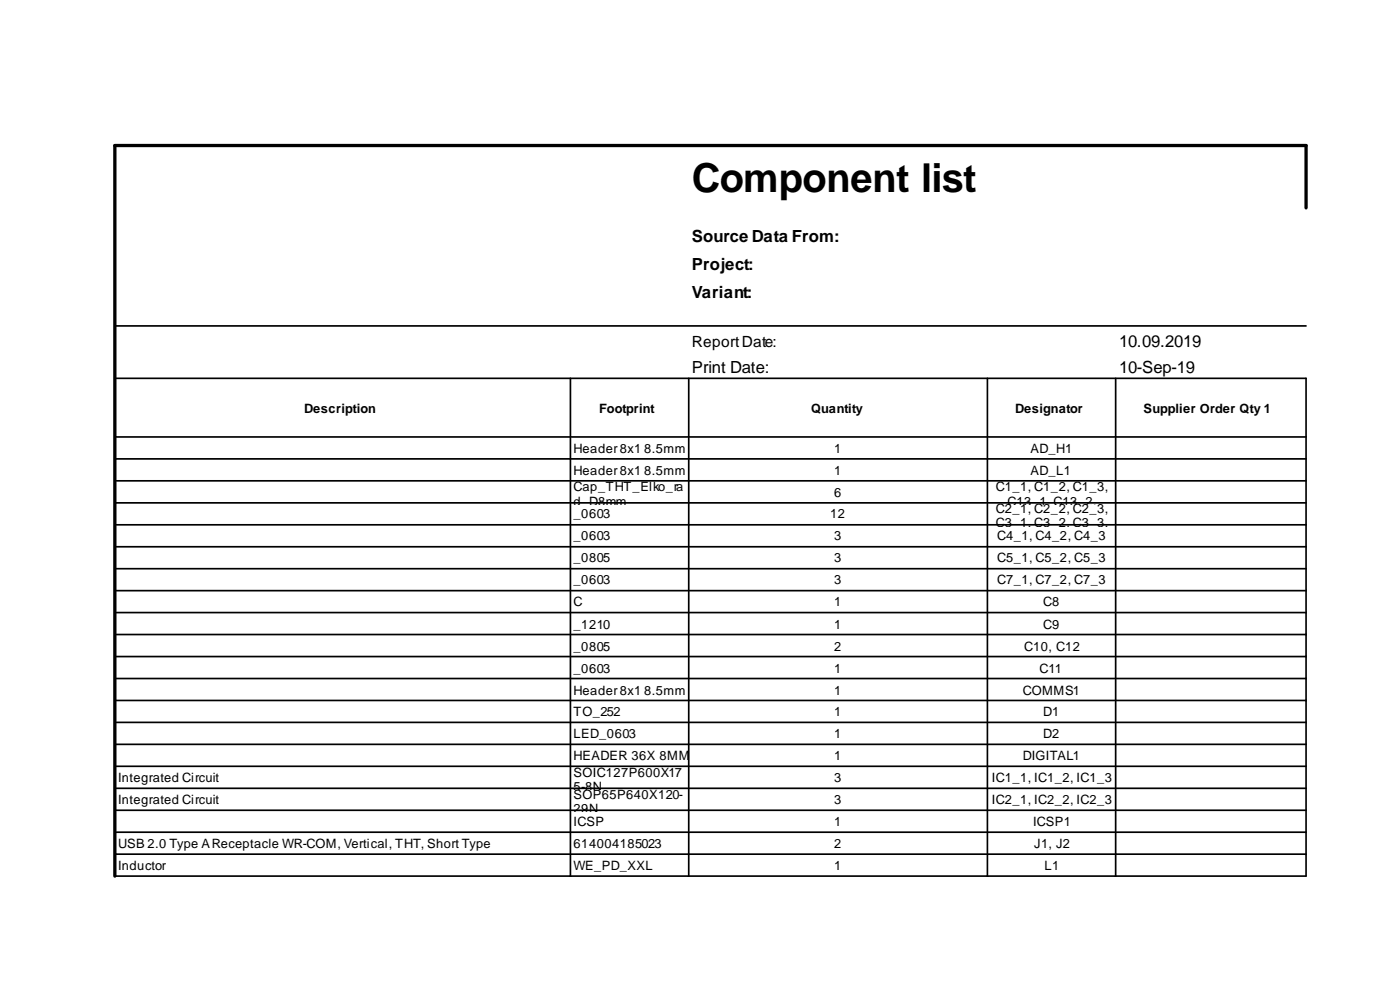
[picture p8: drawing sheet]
<svg xmlns="http://www.w3.org/2000/svg" width="294mm" height="210mm" viewBox="0 0 294 210" stroke-linecap="round" stroke-linejoin="round" font-family="sans-serif">
<defs><g id="words">
<text font-size="8.4" x="145.2" y="40.2">Component list</text>
<g font-size="3.5">
<text x="145.2" y="50.7">Source Data From:</text>
<text x="145.2" y="56.7">Project:</text>
<text x="145.2" y="62.6">Variant:</text>
<text x="234.9" y="72.9">10.09.2019</text>
<text x="145.2" y="78.3">Print Date:</text>
<text x="234.9" y="78.3">10-Sep-19</text>
</g>
<text font-size="3.2" x="145.2" y="72.9">ReportDate:</text>
<g font-size="2.7">
<text x="63.8" y="86.6">Description</text>
<text x="125.8" y="86.6">Footprint</text>
<text x="170.2" y="86.6">Quantity</text>
<text x="213.1" y="86.6">Designator</text>
<text x="240" y="86.6">Supplier Order Qty 1</text>
<text x="120.4" y="95">Header8x1</text>
<text x="135.2" y="95">8.5mm</text>
<text x="175.1" y="95">1</text>
<text x="216.3" y="95">AD_H1</text>
<text x="120.4" y="99.6">Header8x1</text>
<text x="135.2" y="99.6">8.5mm</text>
<text x="175.1" y="99.6">1</text>
<text x="216.3" y="99.6">AD_L1</text>
<text x="120.4" y="103.1">Cap_THT_Elko_ra</text>
<text x="120.4" y="106.1">d_D8mm</text>
<text x="175.1" y="104.2">6</text>
<text x="209" y="103.1">C1_1, C1_2, C1_3,</text>
<text x="209" y="107.7">C2_1, C2_2, C2_3,</text>
<text x="211.5" y="106.1">C13_1, C13_2,</text>
<text x="120.4" y="108.8">_0603</text>
<text x="120.4" y="113.4">_0603</text>
<text x="174.3" y="108.8">12</text>
<text x="175.1" y="113.4">3</text>
<text x="209" y="110.7">C3_1, C3_2, C3_3,</text>
<text x="209" y="113.9">C6_1, C4_2,C6_3,</text>
<text x="209.3" y="113.4">C4_1,C6_2, C4_3</text>
<text x="216.6" y="109.3">C13_3</text>
<text x="120.4" y="117.9">_0805</text>
<text x="175.1" y="117.9">3</text>
<text x="209.3" y="117.1">C8_1, C8_2, C8_3</text>
<text x="209.3" y="117.9">C5_1, C5_2, C5_3</text>
<text x="120.4" y="122.5">_0603</text>
<text x="175.1" y="122.5">3</text>
<text x="209.3" y="122.5">C7_1, C7_2, C7_3</text>
<text x="120.4" y="127.1">C</text>
<text x="120.4" y="132">_1210</text>
<text x="175.1" y="127.1">1</text>
<text x="175.1" y="132">1</text>
<text x="219" y="127.1">C8</text>
<text x="219" y="132">C9</text>
<text x="120.4" y="136.6">_0805</text>
<text x="175.1" y="136.6">2</text>
<text x="215" y="136.6">C10, C12</text>
<text x="120.4" y="141.2">_0603</text>
<text x="175.1" y="141.2">1</text>
<text x="218.2" y="141.2">C11</text>
<text x="120.4" y="145.7">Header8x1</text>
<text x="135.2" y="145.7">8.5mm</text>
<text x="175.1" y="145.7">1</text>
<text x="214.7" y="145.7">COMMS1</text>
<text x="120.4" y="150.3">TO_252</text>
<text x="120.4" y="154.9">LED_0603</text>
<text x="175.1" y="150.3">1</text>
<text x="175.1" y="154.9">1</text>
<text x="219" y="150.3">D1</text>
<text x="219" y="154.9">D2</text>
<text x="120.4" y="159.5">HEADER 36X 8MM</text>
<text x="175.1" y="159.5">1</text>
<text x="214.7" y="159.5">DIGITAL1</text>
<text x="24.8" y="164.1">Integrated Circuit</text>
<text x="120.4" y="163">SOIC127P600X17</text>
<text x="120.4" y="166">5-8N</text>
<text x="120.4" y="167.6">SOP65P640X120-</text>
<text x="175.1" y="164.1">3</text>
<text x="208.2" y="164.1">IC1_1, IC1_2, IC1_3</text>
<text x="24.8" y="168.7">Integrated Circuit</text>
<text x="120.4" y="170.6">29N</text>
<text x="120.4" y="173.3">ICSP</text>
<text x="175.1" y="168.7">3</text>
<text x="175.1" y="173.3">1</text>
<text x="208.2" y="168.7">IC2_1, IC2_2, IC2_3</text>
<text x="216.8" y="173.3">ICSP1</text>
<text x="24.8" y="177.9">USB 2.0 Type AReceptacle WR-COM, Vertical, THT, Short Type</text>
<text x="120.4" y="177.9">614004185023</text>
<text x="175.1" y="177.9">2</text>
<text x="217.1" y="177.9">J1, J2</text>
<text x="24.8" y="182.5">Inductor</text>
<text x="120.4" y="182.5">WE_PD_XXL</text>
<text x="175.1" y="182.5">1</text>
<text x="219.3" y="182.5">L1</text>
</g>
</g></defs>
<path d="M274.1 43.6v-13.1h-250v153.3" fill="none" stroke="#000" stroke-width=".69"/>
<g fill="none" stroke="#000" stroke-width=".35">
<path d="M24.1 68.4h250M24.1 79.4h250v104.4h-250M119.7 79.4v104.4M144.6 79.4v104.4M207.3 79.4v104.4M234.2 79.4v104.4M24.1 91.7h250M24.1 96.3h250M24.1 100.9h250M24.1 105.5h250M24.1 110.1h250M24.1 114.7h250"/>
<path d="M24.1 119.3h250M24.1 123.9h250M24.1 128.5h250M24.1 133.1h250M24.1 137.8h250M24.1 142.4h250M24.1 147h250M24.1 151.6h250M24.1 156.2h250M24.1 160.8h250M24.1 165.4h250M24.1 170h250"/>
<path d="M24.1 174.6h250M24.1 179.2h250"/>
</g>
<use href="#words"/>
</svg>
